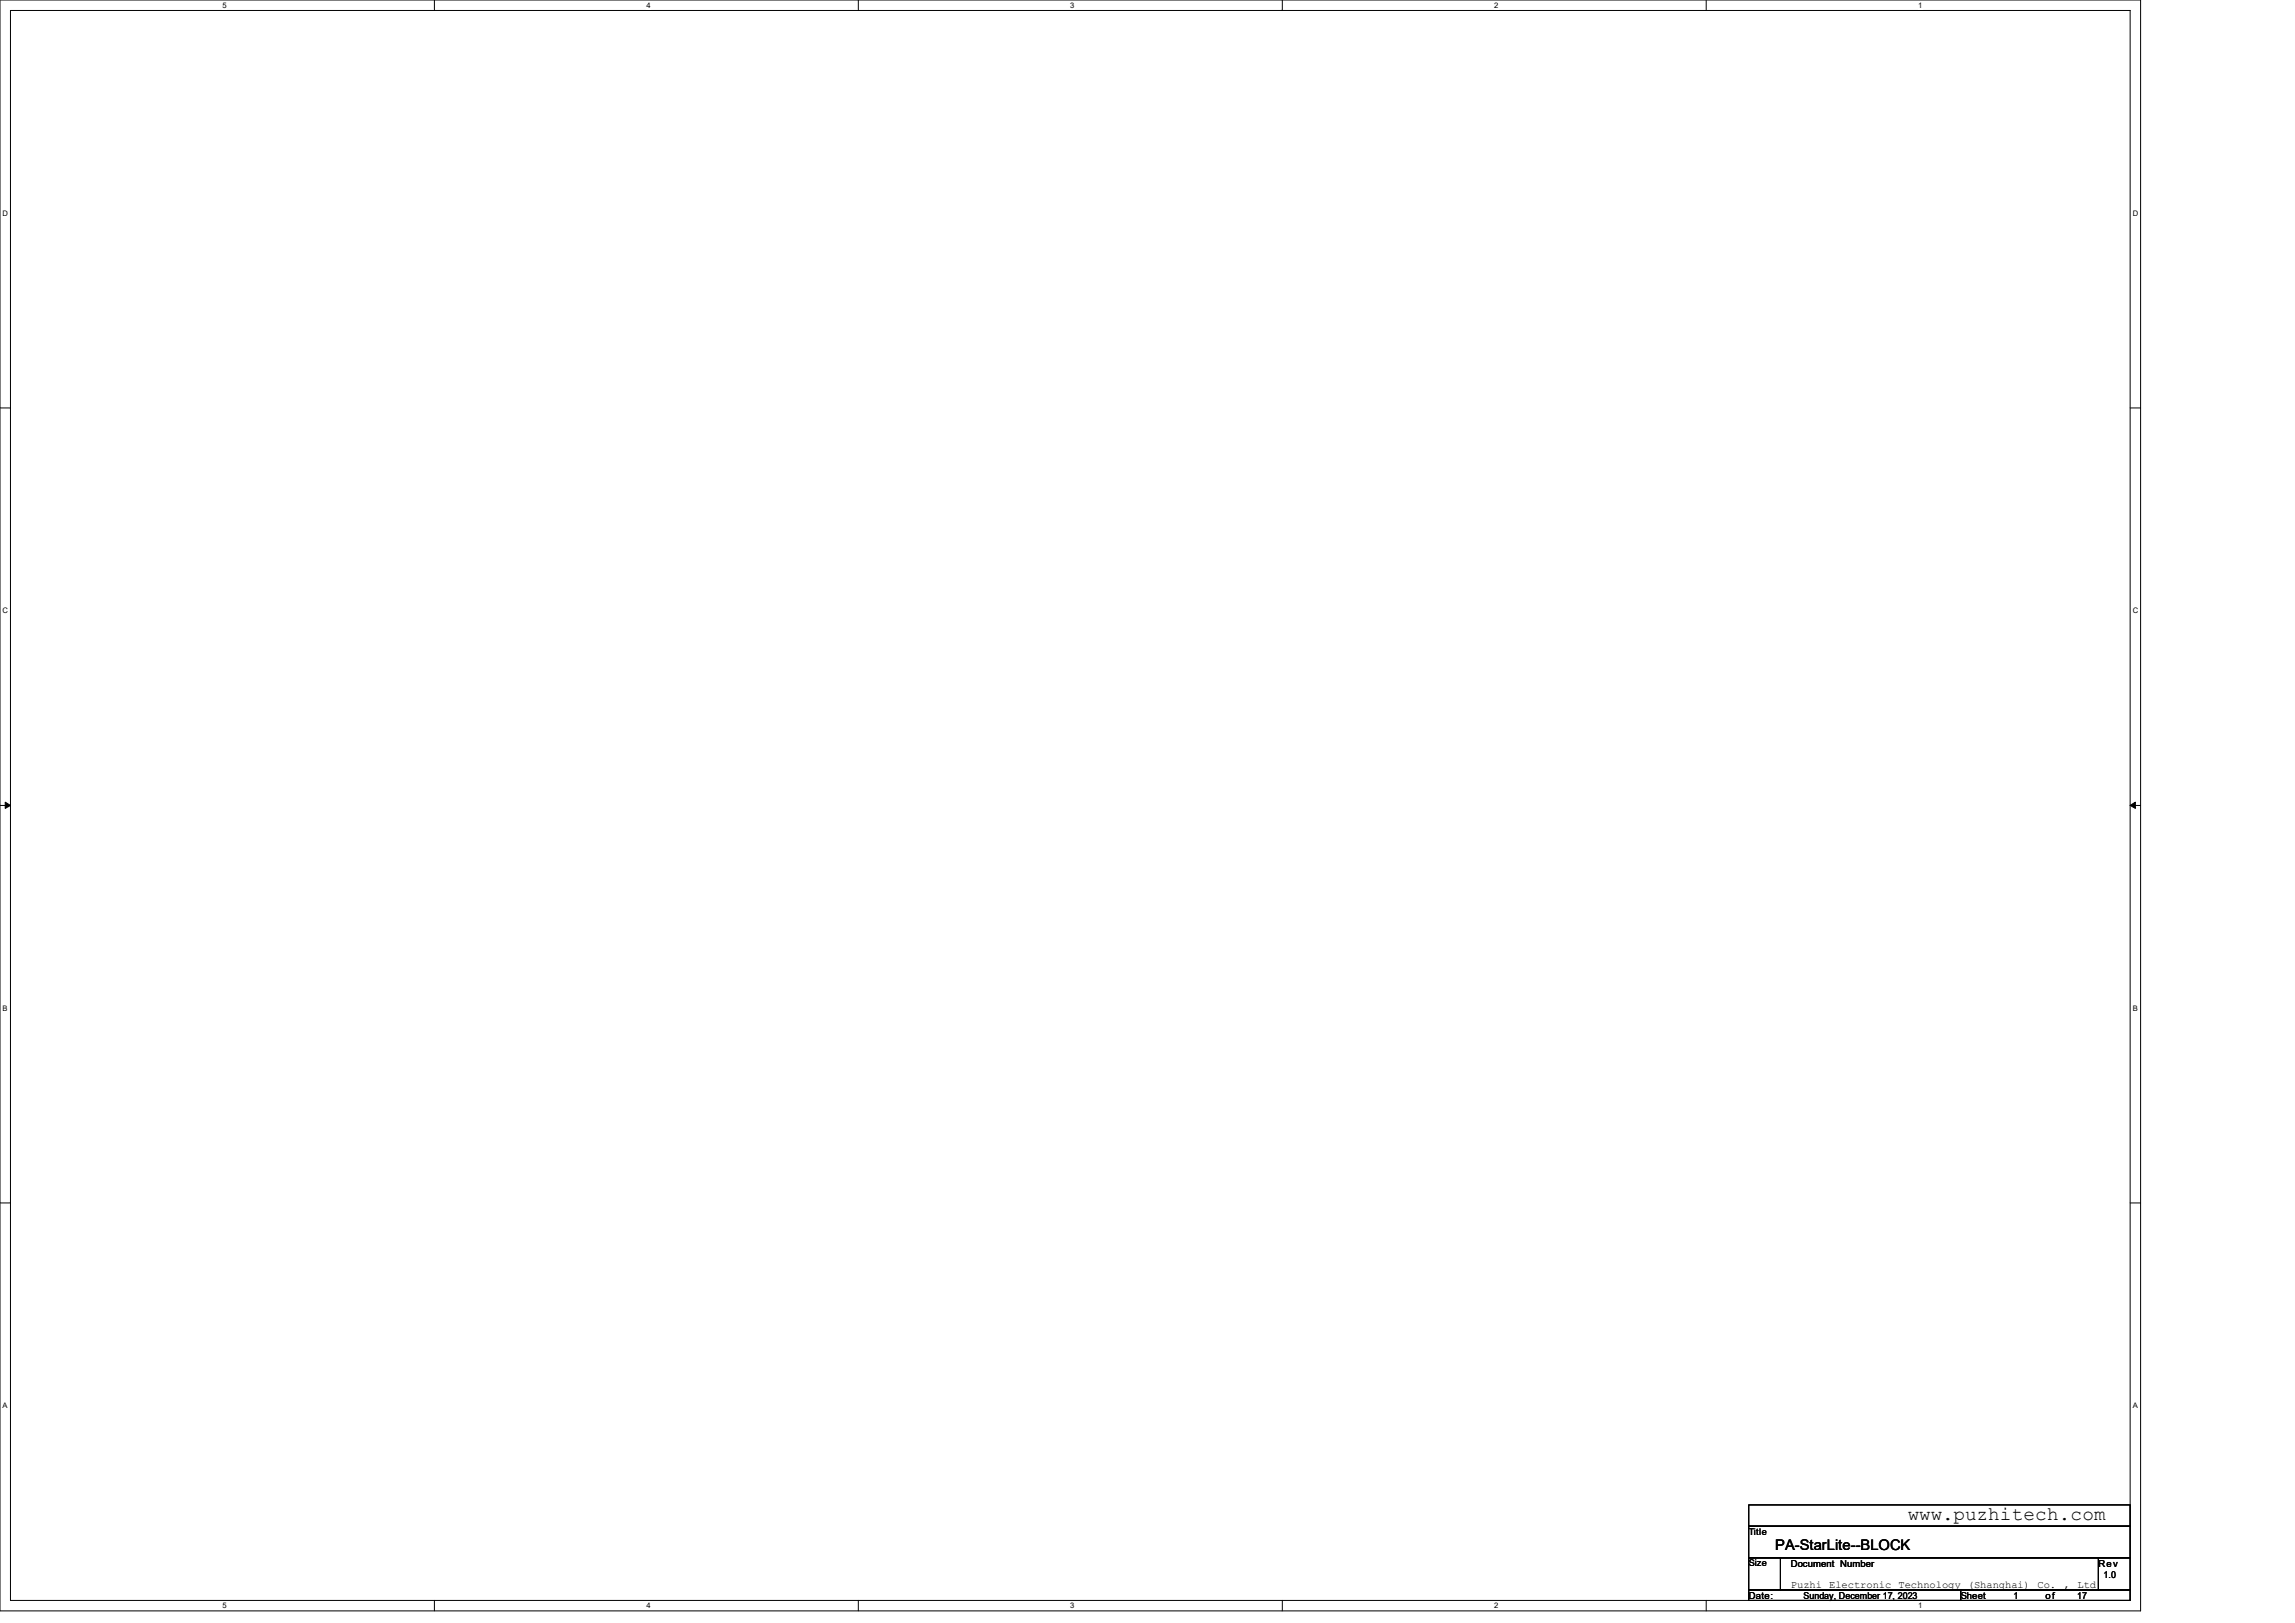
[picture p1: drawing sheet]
<svg xmlns="http://www.w3.org/2000/svg" width="297mm" height="210mm" viewBox="0 0 297 210" stroke-linecap="round" stroke-linejoin="round" font-family="sans-serif">
<defs><g id="words">
<text font-size="2.5" x="246.9" y="196.7">www.puzhitech.com</text>
<text font-size="1.9" x="229.7" y="200.6">PA-StarLite--BLOCK</text>
<g font-size="1.4">
<text x="231.8" y="205.5">Puzhi Electronic Technology (Shanghai)</text>
<text x="263.7" y="205.5">Co.</text>
<text x="267.1" y="205.5">,</text>
<text x="268.9" y="205.5">Ltd</text>
</g>
<g font-size="1.2">
<text x="226.3" y="198.6">Title</text>
<text x="226.3" y="202.7">Size</text>
<text x="231.8" y="202.7">Document Number</text>
<text x="271.6" y="202.7">Rev</text>
<text x="226.3" y="206.9">Date:</text>
<text x="233.4" y="206.9">Sunday, December 17, 2023</text>
<text x="253.8" y="206.9">Sheet</text>
<text x="260.6" y="206.9">1</text>
<text x="264.7" y="206.9">of</text>
<text x="268.8" y="206.9">17</text>
<text x="272.2" y="204.1">1.0</text>
</g>
<g font-size="1">
<text x="28.8" y="1">5</text>
<text x="83.7" y="1">4</text>
<text x="138.5" y="1">3</text>
<text x="193.4" y="1">2</text>
<text x="248.2" y="1">1</text>
<text x=".3" y="27.9">D</text>
<text x="276" y="27.9">D</text>
<text x=".3" y="79.4">C</text>
<text x="276" y="79.4">C</text>
<text x=".3" y="130.8">B</text>
<text x="276" y="130.8">B</text>
<text x=".3" y="182.2">A</text>
<text x="276" y="182.2">A</text>
<text x="28.8" y="208.1">5</text>
<text x="83.7" y="208.1">4</text>
<text x="138.5" y="208.1">3</text>
<text x="193.4" y="208.1">2</text>
<text x="248.2" y="208.1">1</text>
</g>
</g></defs>
<path d="M0 0h277v208.4h-277zM1.4 1.4h274.3v205.7h-274.3z" fill="none" stroke="#000" stroke-width=".13"/>
<g fill="#fff">
<path d="M28.8 .1h.5v1.1h-.5z"/>
<path d="M28.8 207.2h.5v1.1h-.5z"/>
</g>
<path d="M56.2 0v1.4M56.2 207.1v1.3" fill="none" stroke="#000" stroke-width=".13"/>
<g fill="#fff">
<path d="M83.7 .1h.5v1.1h-.5z"/>
<path d="M83.7 207.2h.5v1.1h-.5z"/>
</g>
<path d="M111.1 0v1.4M111.1 207.1v1.3" fill="none" stroke="#000" stroke-width=".13"/>
<g fill="#fff">
<path d="M138.5 .1h.6v1.1h-.6z"/>
<path d="M138.5 207.2h.6v1.1h-.6z"/>
</g>
<path d="M165.9 0v1.4M165.9 207.1v1.3" fill="none" stroke="#000" stroke-width=".13"/>
<g fill="#fff">
<path d="M193.4 .1h.5v1.1h-.5z"/>
<path d="M193.4 207.2h.5v1.1h-.5z"/>
</g>
<path d="M220.8 0v1.4M220.8 207.1v1.3" fill="none" stroke="#000" stroke-width=".13"/>
<g fill="#fff">
<path d="M248.2 .1h.6v1.1h-.6z"/>
<path d="M248.2 207.2h.6v1.1h-.6z"/>
<path d="M.3 27.1h.8v1.1h-.8z"/>
<path d="M276 27.1h.7v1.1h-.7z"/>
<path d="M.3 78.5h.8v1.1h-.8z"/>
<path d="M276 78.5h.7v1.1h-.7z"/>
</g>
<path d="M0 52.8h1.4M275.7 52.8h1.3" fill="none" stroke="#000" stroke-width=".13"/>
<g fill="#fff">
<path d="M.3 129.9h.7v1.1h-.7z"/>
<path d="M276 129.9h.6v1.1h-.6z"/>
</g>
<path d="M0 104.2h1.4M275.7 104.2h1.3" fill="none" stroke="#000" stroke-width=".13"/>
<path d="M.7 103.8l.7 .4-.7 .4zM275.7 104.2l.7-.4v.8z" fill="#000" stroke="#000" stroke-width=".13"/>
<g fill="#fff">
<path d="M.3 181.4h.7v1.1h-.7z"/>
<path d="M276 181.4h.6v1.1h-.6z"/>
</g>
<path d="M0 155.7h1.4M275.7 155.7h1.3M226.3 194.7h49.4v2.8h-49.4zM226.3 197.5h49.4v4.1h-49.4zM226.3 201.6h4.1v4.1h-4.1zM226.3 205.7h27.4v1.4h-27.4zM230.4 201.6h41.2v4.1h-41.2zM253.7 205.7h22v1.4h-22zM271.6 201.6h4.1v4.1h-4.1z" fill="none" stroke="#000" stroke-width=".13"/>
<use href="#words"/>
</svg>
